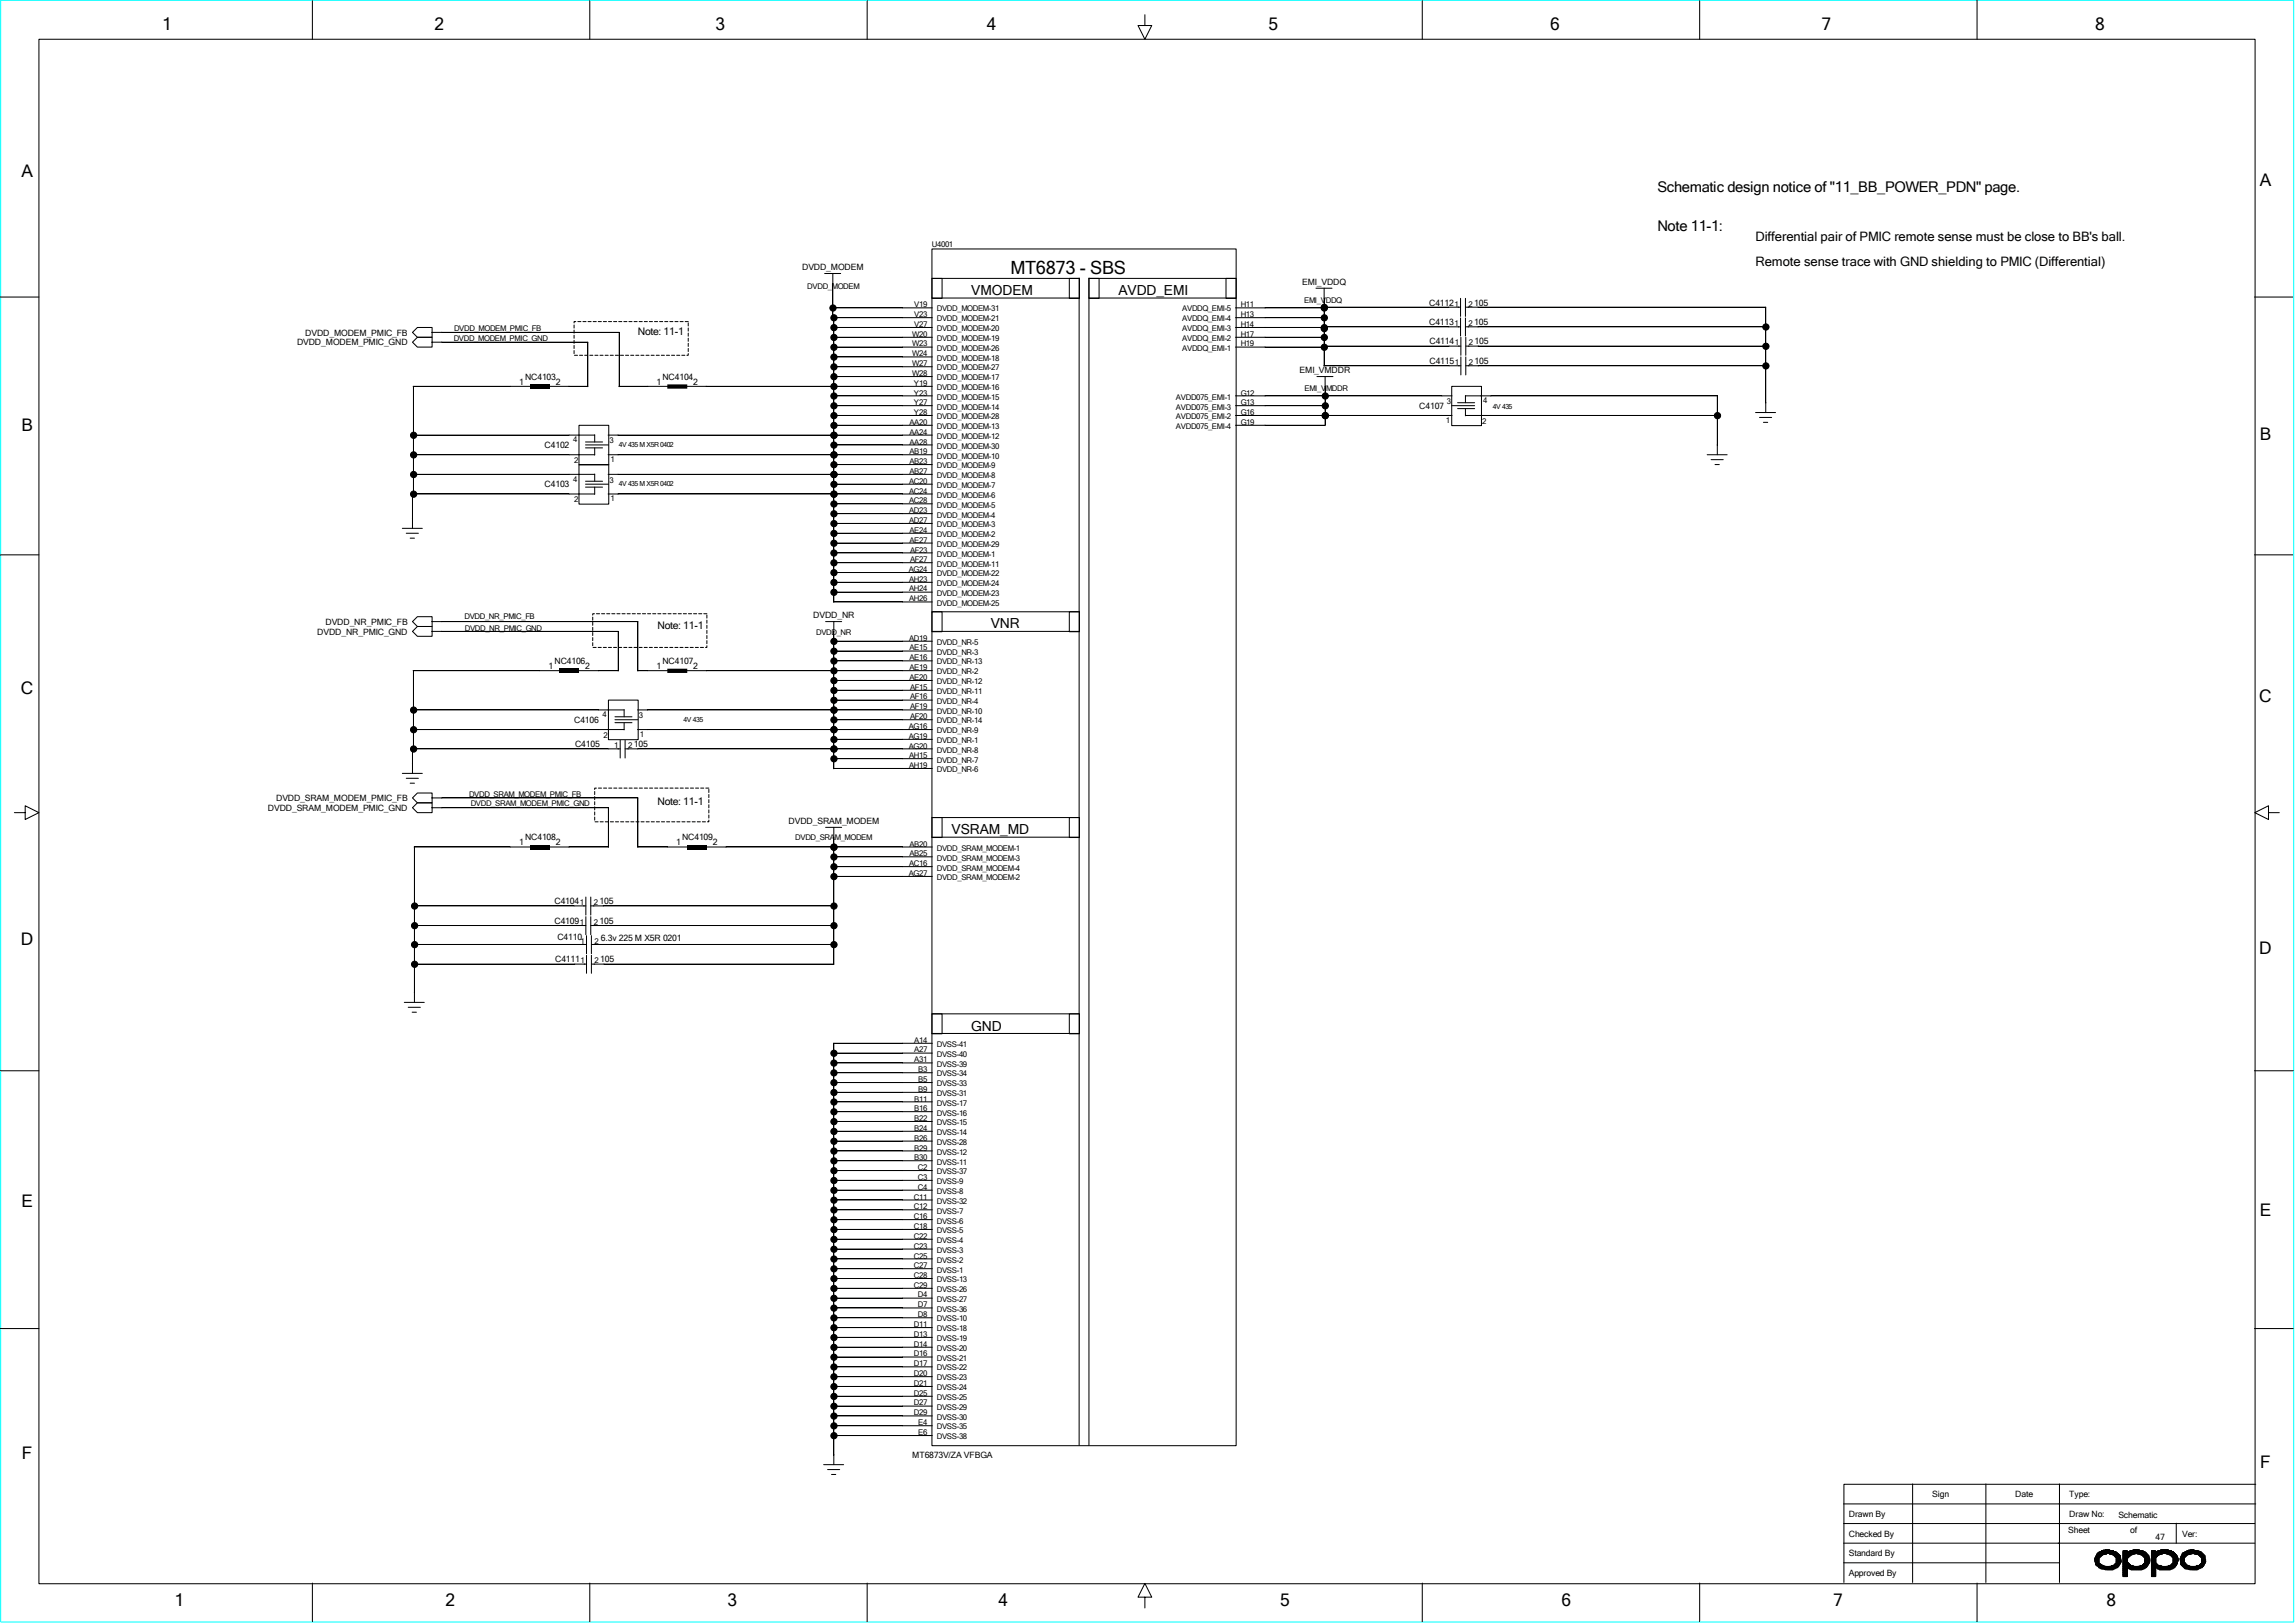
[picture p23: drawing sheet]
<svg xmlns="http://www.w3.org/2000/svg" width="297mm" height="210mm" viewBox="0 0 297 210" stroke-linecap="round" stroke-linejoin="round" font-family="sans-serif">
<defs><g id="words">
<text font-size="2.4" x="130.8" y="35.5">MT6873 - SBS</text>
<g font-size="2.2">
<text x="21" y="3.9">1</text>
<text x="56.2" y="3.9">2</text>
<text x="92.6" y="3.9">3</text>
<text x="127.7" y="3.9">4</text>
<text x="164.2" y="3.9">5</text>
<text x="200.6" y="3.9">6</text>
<text x="235.8" y="3.9">7</text>
<text x="271.1" y="3.9">8</text>
<text x="2.8" y="22.9">A</text>
<text x="292.5" y="24.1">A</text>
<text x="2.8" y="55.8">B</text>
<text x="292.5" y="57">B</text>
<text x="2.7" y="89.7">C</text>
<text x="292.4" y="90.8">C</text>
<text x="2.7" y="122.3">D</text>
<text x="292.4" y="123.5">D</text>
<text x="2.8" y="156.2">E</text>
<text x="292.5" y="157.4">E</text>
<text x="2.8" y="188.8">F</text>
<text x="292.5" y="189.9">F</text>
<text x="22.6" y="207.9">1</text>
<text x="57.7" y="207.9">2</text>
<text x="94.1" y="207.9">3</text>
<text x="129.2" y="207.9">4</text>
<text x="165.7" y="207.9">5</text>
<text x="202.1" y="207.9">6</text>
<text x="237.2" y="207.9">7</text>
<text x="272.6" y="207.9">8</text>
</g>
<g font-size="1.9">
<text x="214.5" y="29.9">Note 11-1:</text>
<text x="214.5" y="24.8">Schematic design notice of &quot;11_BB_POWER_PDN&quot; page.</text>
</g>
<g font-size="1.8">
<text x="125.7" y="38.2">VMODEM</text>
<text x="144.7" y="38.2">AVDD_EMI</text>
<text x="128.2" y="81.3">VNR</text>
<text x="123.1" y="107.9">VSRAM_MD</text>
<text x="125.7" y="133.3">GND</text>
</g>
<g font-size="1.7">
<text x="227.2" y="31.2">Differential pair of PMIC remote sense must be close to BB's ball.</text>
<text x="227.2" y="34.4">Remote sense trace with GND shielding to PMIC (Differential)</text>
</g>
<g font-size="1.3">
<text x="82.5" y="43.3">Note: 11-1</text>
<text x="85.1" y="81.4">Note: 11-1</text>
<text x="85.1" y="104.2">Note: 11-1</text>
</g>
<g font-size="1.1">
<text x="103.8" y="34.9">DVDD_MODEM</text>
<text x="168.5" y="36.8">EMI_VDDQ</text>
<text x="185" y="39.5">C41121</text>
<text x="190.8" y="39.5">105</text>
<text x="38.4" y="44.7">DVDD_MODEM_PMIC_GND</text>
<text x="39.5" y="43.4">DVDD_MODEM_PMIC_FB</text>
<text x="185" y="42.1">C41131</text>
<text x="185" y="44.6">C41141</text>
<text x="185" y="47.1">C41151</text>
<text x="190.8" y="42.1">105</text>
<text x="190.8" y="44.6">105</text>
<text x="190.8" y="47.1">105</text>
<text x="67.2" y="49.8">1</text>
<text x="67.9" y="49.1">NC4103</text>
<text x="71.9" y="49.8">2</text>
<text x="85" y="49.8">1</text>
<text x="85.7" y="49.1">NC4104</text>
<text x="89.7" y="49.8">2</text>
<text x="168.2" y="48.3">EMI_VMDDR</text>
<text x="183.7" y="52.9">C4107</text>
<text x="70.5" y="58">C4102</text>
<text x="70.5" y="63.1">C4103</text>
<text x="41.1" y="82.1">DVDD_NR_PMIC_GND</text>
<text x="42.1" y="80.9">DVDD_NR_PMIC_FB</text>
<text x="105.2" y="80">DVDD_NR</text>
<text x="71" y="86.6">1</text>
<text x="71.8" y="85.9">NC4106</text>
<text x="75.7" y="86.6">2</text>
<text x="85" y="86.6">1</text>
<text x="85.7" y="85.9">NC4107</text>
<text x="89.7" y="86.6">2</text>
<text x="74.3" y="93.6">C4106</text>
<text x="74.4" y="96.7">C4105</text>
<text x="82" y="96.7">105</text>
<text x="34.7" y="104.9">DVDD_SRAM_MODEM_PMIC_GND</text>
<text x="35.7" y="103.7">DVDD_SRAM_MODEM_PMIC_FB</text>
<text x="102.1" y="106.6">DVDD_SRAM_MODEM</text>
<text x="67.2" y="109.4">1</text>
<text x="67.9" y="108.8">NC4108</text>
<text x="71.9" y="109.4">2</text>
<text x="87.5" y="109.4">1</text>
<text x="88.3" y="108.8">NC4109</text>
<text x="92.2" y="109.4">2</text>
<text x="71.8" y="117">C41041</text>
<text x="71.8" y="119.5">C41091</text>
<text x="77.6" y="117">105</text>
<text x="77.6" y="119.5">105</text>
<text x="71.8" y="124.5">C41111</text>
<text x="72.1" y="121.6">C4110</text>
<text x="77.7" y="124.5">105</text>
<text x="77.8" y="121.8">6.3v 225 M X5R 0201</text>
<text x="118.1" y="188.7">MT6873V/ZA VFBGA</text>
<text x="239.3" y="196.3">Drawn By</text>
<text x="250.1" y="193.8">Sign</text>
<text x="260.8" y="193.8">Date</text>
<text x="267.8" y="196.3">Draw No:</text>
<text x="267.8" y="193.8">Type:</text>
<text x="274.2" y="196.4">Schematic</text>
<text x="239.3" y="198.8">Checked By</text>
<text x="239.3" y="201.4">Standard By</text>
<text x="239.3" y="203.9">Approved By</text>
<text x="267.7" y="198.3">Sheet</text>
<text x="275.7" y="198.3">of</text>
<text x="279" y="199.2">47</text>
<text x="282.4" y="198.8">Ver:</text>
</g>
<g font-size="1">
<text x="120.6" y="32">U4001</text>
<text x="104.5" y="37.3">DVDD_MODEM</text>
<text x="118.3" y="41">V23</text>
<text x="118.3" y="39.8">V19</text>
<text x="121.2" y="40.3">DVDD_MODEM-31</text>
<text x="121.2" y="41.6">DVDD_MODEM-21</text>
<text x="153" y="40.3">AVDDQ_EMI-5</text>
<text x="153" y="41.6">AVDDQ_EMI-4</text>
<text x="160.6" y="41">H13</text>
<text x="160.6" y="39.8">H11</text>
<text x="168.8" y="39.2">EMI_VDDQ</text>
<text x="190" y="39.7">2</text>
<text x="58.7" y="44.1">DVDD_MODEM_PMIC_GND</text>
<text x="58.8" y="42.8">DVDD_MODEM_PMIC_FB</text>
<text x="118.1" y="47.4">W27</text>
<text x="118.1" y="44.8">W23</text>
<text x="118.1" y="46.1">W24</text>
<text x="118.1" y="43.6">W20</text>
<text x="118.3" y="42.3">V27</text>
<text x="121.2" y="42.8">DVDD_MODEM-20</text>
<text x="121.2" y="44.1">DVDD_MODEM-19</text>
<text x="121.2" y="46.7">DVDD_MODEM-18</text>
<text x="121.2" y="45.4">DVDD_MODEM-26</text>
<text x="121.2" y="47.9">DVDD_MODEM-27</text>
<text x="153" y="42.8">AVDDQ_EMI-3</text>
<text x="153" y="44.1">AVDDQ_EMI-2</text>
<text x="153" y="45.4">AVDDQ_EMI-1</text>
<text x="160.6" y="44.8">H19</text>
<text x="160.6" y="43.6">H17</text>
<text x="160.6" y="42.3">H14</text>
<text x="190" y="42.2">2</text>
<text x="190.1" y="47.2">2</text>
<text x="190.1" y="44.7">2</text>
<text x="118.1" y="48.6">W28</text>
<text x="118.3" y="53.7">Y28</text>
<text x="118.3" y="52.5">Y27</text>
<text x="118.3" y="51.2">Y23</text>
<text x="118.3" y="49.9">Y19</text>
<text x="121.2" y="49.2">DVDD_MODEM-17</text>
<text x="121.2" y="50.5">DVDD_MODEM-16</text>
<text x="121.2" y="51.7">DVDD_MODEM-15</text>
<text x="121.2" y="53">DVDD_MODEM-14</text>
<text x="152.2" y="53">AVDD075_EMI-3</text>
<text x="152.2" y="51.7">AVDD075_EMI-1</text>
<text x="160.6" y="51.2">G12</text>
<text x="160.6" y="53.7">G16</text>
<text x="160.6" y="52.5">G13</text>
<text x="168.8" y="50.5">EMI_VMDDR</text>
<text x="187.2" y="52.3">3</text>
<text x="191.9" y="52.2">4</text>
<text x="74.2" y="57.2">4</text>
<text x="74.3" y="59.9">2</text>
<text x="78.9" y="57.4">3</text>
<text x="79" y="59.8">1</text>
<text x="117.7" y="58.8">AB19</text>
<text x="117.7" y="57.5">AA28</text>
<text x="117.7" y="56.3">AA24</text>
<text x="117.7" y="55">AA20</text>
<text x="121.2" y="55.5">DVDD_MODEM-13</text>
<text x="121.2" y="56.8">DVDD_MODEM-12</text>
<text x="121.2" y="58.1">DVDD_MODEM-30</text>
<text x="121.2" y="59.4">DVDD_MODEM-10</text>
<text x="121.2" y="54.3">DVDD_MODEM-28</text>
<text x="152.2" y="54.3">AVDD075_EMI-2</text>
<text x="152.2" y="55.5">AVDD075_EMI-4</text>
<text x="160.6" y="55">G19</text>
<text x="187.1" y="54.7">1</text>
<text x="191.8" y="54.8">2</text>
<text x="74.2" y="62.3">4</text>
<text x="74.3" y="65">2</text>
<text x="78.9" y="62.4">3</text>
<text x="79" y="64.9">1</text>
<text x="117.6" y="65.2">AC28</text>
<text x="117.6" y="63.9">AC24</text>
<text x="117.6" y="62.6">AC20</text>
<text x="117.7" y="61.3">AB27</text>
<text x="117.7" y="60.1">AB23</text>
<text x="121.2" y="60.6">DVDD_MODEM-9</text>
<text x="121.2" y="61.9">DVDD_MODEM-8</text>
<text x="121.2" y="63.2">DVDD_MODEM-7</text>
<text x="121.2" y="64.4">DVDD_MODEM-6</text>
<text x="121.2" y="65.7">DVDD_MODEM-5</text>
<text x="117.6" y="67.7">AD27</text>
<text x="117.6" y="66.4">AD23</text>
<text x="117.7" y="70.2">AE27</text>
<text x="117.7" y="69">AE24</text>
<text x="117.8" y="71.5">AF23</text>
<text x="121.2" y="67">DVDD_MODEM-4</text>
<text x="121.2" y="68.2">DVDD_MODEM-3</text>
<text x="121.2" y="69.5">DVDD_MODEM-2</text>
<text x="121.2" y="70.8">DVDD_MODEM-29</text>
<text x="117.6" y="74">AG24</text>
<text x="117.6" y="76.5">AH24</text>
<text x="117.6" y="77.8">AH26</text>
<text x="117.6" y="75.3">AH23</text>
<text x="117.8" y="72.8">AF27</text>
<text x="121.2" y="72.1">DVDD_MODEM-1</text>
<text x="121.2" y="73.3">DVDD_MODEM-11</text>
<text x="121.2" y="74.5">DVDD_MODEM-22</text>
<text x="121.2" y="75.8">DVDD_MODEM-24</text>
<text x="121.2" y="77.1">DVDD_MODEM-23</text>
<text x="60.1" y="80.1">DVDD_NR_PMIC_FB</text>
<text x="60.2" y="81.6">DVDD_NR_PMIC_GND</text>
<text x="105.6" y="82.1">DVDD_NR</text>
<text x="117.6" y="82.9">AD19</text>
<text x="121.2" y="83.4">DVDD_NR-5</text>
<text x="121.2" y="78.4">DVDD_MODEM-25</text>
<text x="117.7" y="86.7">AE19</text>
<text x="117.7" y="84.2">AE15</text>
<text x="117.7" y="88">AE20</text>
<text x="117.7" y="85.4">AE16</text>
<text x="117.8" y="89.2">AF15</text>
<text x="121.2" y="86">DVDD_NR-13</text>
<text x="121.2" y="88.5">DVDD_NR-12</text>
<text x="121.2" y="89.8">DVDD_NR-11</text>
<text x="121.2" y="84.7">DVDD_NR-3</text>
<text x="121.2" y="87.2">DVDD_NR-2</text>
<text x="78" y="92.8">4</text>
<text x="78.1" y="95.5">2</text>
<text x="82.7" y="92.9">3</text>
<text x="82.8" y="95.3">1</text>
<text x="117.6" y="95.6">AG19</text>
<text x="117.6" y="94.3">AG16</text>
<text x="117.8" y="93">AF20</text>
<text x="117.8" y="90.5">AF16</text>
<text x="117.8" y="91.8">AF19</text>
<text x="121.2" y="92.3">DVDD_NR-10</text>
<text x="121.2" y="94.9">DVDD_NR-9</text>
<text x="121.2" y="91.1">DVDD_NR-4</text>
<text x="121.2" y="93.6">DVDD_NR-14</text>
<text x="79.5" y="96.8">1</text>
<text x="81.3" y="96.8">2</text>
<text x="117.6" y="96.9">AG20</text>
<text x="117.6" y="99.4">AH19</text>
<text x="117.6" y="98.1">AH15</text>
<text x="121.2" y="97.4">DVDD_NR-8</text>
<text x="121.2" y="98.7">DVDD_NR-7</text>
<text x="121.2" y="99.9">DVDD_NR-6</text>
<text x="121.2" y="96.1">DVDD_NR-1</text>
<text x="60.7" y="103.2">DVDD_SRAM_MODEM_PMIC_FB</text>
<text x="60.9" y="104.3">DVDD_SRAM_MODEM_PMIC_GND</text>
<text x="102.9" y="108.8">DVDD_SRAM_MODEM</text>
<text x="117.6" y="113.4">AG27</text>
<text x="117.6" y="112.1">AC16</text>
<text x="117.7" y="110.8">AB25</text>
<text x="117.7" y="109.6">AB20</text>
<text x="121.2" y="110.1">DVDD_SRAM_MODEM-1</text>
<text x="121.2" y="111.4">DVDD_SRAM_MODEM-3</text>
<text x="121.2" y="113.9">DVDD_SRAM_MODEM-2</text>
<text x="121.2" y="112.6">DVDD_SRAM_MODEM-4</text>
<text x="76.8" y="117.1">2</text>
<text x="76.8" y="119.7">2</text>
<text x="75.1" y="122.1">1</text>
<text x="76.9" y="124.7">2</text>
<text x="76.9" y="122.1">2</text>
<text x="118.3" y="137.5">A31</text>
<text x="118.3" y="136.2">A27</text>
<text x="118.3" y="134.9">A14</text>
<text x="121.2" y="135.5">DVSS-41</text>
<text x="121.2" y="136.7">DVSS-40</text>
<text x="118.3" y="143.8">B16</text>
<text x="118.3" y="142.5">B11</text>
<text x="118.8" y="141.3">B9</text>
<text x="118.8" y="140">B5</text>
<text x="118.8" y="138.7">B3</text>
<text x="121.2" y="138">DVSS-39</text>
<text x="121.2" y="139.3">DVSS-34</text>
<text x="121.2" y="140.5">DVSS-33</text>
<text x="121.2" y="141.8">DVSS-31</text>
<text x="121.2" y="143.1">DVSS-17</text>
<text x="118.3" y="148.9">B29</text>
<text x="118.3" y="147.6">B26</text>
<text x="118.3" y="146.3">B24</text>
<text x="118.3" y="145.1">B22</text>
<text x="121.2" y="144.4">DVSS-16</text>
<text x="121.2" y="145.6">DVSS-15</text>
<text x="121.2" y="146.9">DVSS-14</text>
<text x="121.2" y="148.2">DVSS-28</text>
<text x="121.2" y="149.4">DVSS-12</text>
<text x="118.3" y="155.2">C11</text>
<text x="118.3" y="150.2">B30</text>
<text x="118.8" y="154">C4</text>
<text x="118.8" y="152.7">C3</text>
<text x="118.8" y="151.4">C2</text>
<text x="121.2" y="150.7">DVSS-11</text>
<text x="121.2" y="152">DVSS-37</text>
<text x="121.2" y="153.2">DVSS-9</text>
<text x="121.2" y="154.5">DVSS-8</text>
<text x="121.2" y="155.8">DVSS-32</text>
<text x="118.3" y="161.6">C23</text>
<text x="118.3" y="160.3">C22</text>
<text x="118.3" y="159">C18</text>
<text x="118.3" y="157.8">C16</text>
<text x="118.3" y="156.5">C12</text>
<text x="121.2" y="157.1">DVSS-7</text>
<text x="121.2" y="158.3">DVSS-6</text>
<text x="121.2" y="159.6">DVSS-5</text>
<text x="121.2" y="160.9">DVSS-4</text>
<text x="118.3" y="166.6">C29</text>
<text x="118.3" y="165.4">C28</text>
<text x="118.3" y="164.1">C27</text>
<text x="118.3" y="162.9">C25</text>
<text x="118.8" y="167.9">D4</text>
<text x="121.2" y="162.1">DVSS-3</text>
<text x="121.2" y="163.4">DVSS-2</text>
<text x="121.2" y="164.7">DVSS-1</text>
<text x="121.2" y="165.9">DVSS-13</text>
<text x="121.2" y="167.2">DVSS-26</text>
<text x="118.3" y="173">D13</text>
<text x="118.3" y="171.7">D11</text>
<text x="118.8" y="170.4">D8</text>
<text x="118.8" y="169.2">D7</text>
<text x="121.2" y="168.4">DVSS-27</text>
<text x="121.2" y="169.7">DVSS-36</text>
<text x="121.2" y="171">DVSS-10</text>
<text x="121.2" y="172.3">DVSS-18</text>
<text x="121.2" y="173.5">DVSS-19</text>
<text x="118.3" y="179.3">D21</text>
<text x="118.3" y="178.1">D20</text>
<text x="118.3" y="176.8">D17</text>
<text x="118.3" y="175.5">D16</text>
<text x="118.3" y="174.2">D14</text>
<text x="121.2" y="174.8">DVSS-20</text>
<text x="121.2" y="176.1">DVSS-21</text>
<text x="121.2" y="177.3">DVSS-22</text>
<text x="121.2" y="178.6">DVSS-23</text>
<text x="121.2" y="179.9">DVSS-24</text>
<text x="118.3" y="183.1">D29</text>
<text x="118.3" y="181.9">D27</text>
<text x="118.3" y="180.6">D25</text>
<text x="118.8" y="185.7">E6</text>
<text x="118.8" y="184.4">E4</text>
<text x="121.2" y="181.1">DVSS-25</text>
<text x="121.2" y="182.4">DVSS-29</text>
<text x="121.2" y="183.7">DVSS-30</text>
<text x="121.2" y="185">DVSS-35</text>
<text x="121.2" y="186.2">DVSS-38</text>
</g>
<g font-size=".9">
<text x="193.2" y="52.9">4V 435</text>
<text x="80.1" y="57.9">4V 435 M X5R 0402</text>
<text x="80.1" y="62.9">4V 435 M X5R 0402</text>
<text x="88.5" y="93.4">4V 435</text>
</g>
</g></defs>
<path d="M.1 0h296.7v209.9h-296.7z" fill="none" stroke="#0ff" stroke-width=".13"/>
<g fill="none" stroke="#000" stroke-width=".13">
<path d="M5 5.1h286.8v199.8h-286.8zM40.4 .1v5M76.3 .1v5M112.2 .1v5M148.2 1.9v1.4h.9l-.9 1.8-.9-1.8h.9M184.1 .1v5M220 .1v5M255.9 .1v5M0 38.4h5M106.7 35.4h2.1M107.7 39.8h12.9M107.8 35.4v5.7"/>
<path d="M120.6 32.2h39.4v154.9h-39.4zM120.6 36h1.3v2.6h-1.3zM120.6 36h19.1M120.6 38.6h19.1M138.4 36h1.3v2.6h-1.3zM139.7 36v151M140.9 36h1.3v2.6h-1.3zM140.9 36h19.1M140.9 38.6h19.1M140.9 36v151M158.7 36h1.3v2.6h-1.3zM159.9 39.8h11.5"/>
<path d="M170.3 37.3h2.1M171.3 39.8h17.7M171.4 37.3v10.1M189 38.6v2.3M189.7 39.8h38.8v13.6M189.7 38.6v2.3M291.8 38.4h5M53.4 44.3l.6-.7h1.9v1.3h-1.9zM53.4 43l.6-.6h1.9v1.2h-1.9zM53.5 58.8h23.5M53.5 56.3h23.5M53.5 50h15.1"/>
<path d="M53.5 50v14M55.9 44.3h20.2v5.7M55.9 43h24.2v7M71.1 50h5M74.9 55h3.9v5.2h-3.9zM75.8 58h2.2M75.8 57.2h2.2M75.8 57.6h2.9M77 56.3v.9M77 58v.9M78.7 58.8h41.9M78.7 56.3h41.9"/>
<path d="M80.1 50h6.3M88.9 50h31.7M107.7 41.1h12.9M107.9 57.6h12.7M107.9 53.8h12.7M107.9 51.2h12.7M107.9 52.5h12.7M107.9 48.7h12.7M107.9 55h12.7M107.9 42.4h12.7M107.9 43.6h12.7M107.9 44.9h12.7"/>
<path d="M107.9 46.2h12.7M107.9 47.5h12.7M107.9 41.1v36.8M159.9 53.8h28M159.9 51.2h28M159.9 52.5h11.6M159.9 55h11.6M159.9 41.1h11.5M159.9 42.4h11.5M159.9 43.6h11.5M159.9 44.9h11.5M170.4 48.7h2.1"/>
<path d="M171.3 47.3h17.8M171.3 44.8h17.8M171.3 42.3h17.7M171.5 48.7v6.4M187.9 50h3.8v5.1h-3.8zM187.9 52.5h2.9M188.6 52.9h2.2M188.6 52.1h2.2M189 41.1v2.4M189.1 43.6v2.4M189.1 46.2v2.3M189.7 53.8h32.5"/>
<path d="M189.7 51.2h32.5v7.6M189.7 41.1v2.4M189.7 51.2v.9M189.7 52.9v.9M189.7 42.3h38.8M189.7 47.3h38.8M189.7 44.8h38.8M189.7 43.6v2.4M189.7 46.2v2.3M220.9 58.8h2.6M221.4 59.5h1.6M227.2 53.4h2.6"/>
<path d="M227.7 54h1.6M228.2 54.7h.6M0 71.8h5M52.1 68.4h2.6M52.6 69h1.5M53.1 69.6h.5M53.3 63.9h23.7M53.4 63.9v4.5M53.5 61.4h23.5M74.9 60.1h3.9v5.1h-3.9zM75.8 63h2.2M75.8 62.3h2.2"/>
<path d="M75.8 62.7h2.9M77 61.3v1M77 63v1M78.7 63.9h41.9M78.7 61.4h41.9M107.9 69h12.7M107.9 62.7h12.7M107.9 60.1h12.7M107.9 77.9h12.7M107.9 76.6h12.7M107.9 75.4h12.7M107.9 74.1h12.7"/>
<path d="M107.9 72.8h12.7M107.9 71.5h12.7M107.9 70.3h12.7M107.9 67.7h12.7M107.9 66.5h12.7M107.9 65.2h12.7M120.6 79.2h1.3v2.5h-1.3zM120.6 79.2h19.1M138.4 79.2h1.3v2.5h-1.3zM222 60.1h.5M291.8 71.8h5M53.3 96.9h27"/>
<path d="M53.4 81.7l.6-.6h1.9v1.2h-1.9zM53.4 80.4l.6-.6h1.9v1.3h-1.9zM53.4 96.9v3.2M53.5 94.4h27.3M53.5 91.9h27.3M53.5 86.8h18.9M53.5 86.8v10.1M55.9 81.7h24.1v5.1M55.9 80.4h26.6v6.4M74.9 86.8h5.1M78.7 90.6h3.9v5.1h-3.9zM79.6 93.5h2.2"/>
<path d="M79.6 92.8h2.2M79.6 93.1h2.9M80.3 95.8v2.3M80.8 91.8v1M80.8 93.5v.9M80.9 96.9h39.7M80.9 95.8v2.3M82.5 94.4h38.1M82.5 91.9h38.1M82.5 86.8h3.9M88.9 86.8h31.7M106.8 80.4h2.1"/>
<path d="M107.9 93.1h12.7M107.9 99.4h12.7M107.9 98.2h12.7M107.9 95.7h12.7M107.9 83h12.7M107.9 84.2h12.7M107.9 85.5h12.7M107.9 88.1h12.7M107.9 89.3h12.7M107.9 90.6h12.7M107.9 80.4v19.1M120.6 81.7h19.1"/>
<path d="M1.9 105.2h1.4v-.9l1.7 .9-1.7 .8v-.8M52.1 100.1h2.6M52.6 100.7h1.5M53.1 101.3h.5M53.4 104.5l.6-.6h1.9v1.3h-1.9zM53.4 103.3l.6-.7h1.9v1.3h-1.9zM53.6 109.6h15M53.6 117.2h22.2M53.6 119.8h22.2M53.6 109.6v20.1M55.9 104.5h22.8v5.1M55.9 103.3h26.6v6.3"/>
<path d="M71.1 109.6h7.6M75.8 116.1v2.3M75.8 118.6v2.3M76.5 117.2h31.4M76.5 119.8h31.4M76.5 116.1v2.3M76.5 118.6v2.3M82.5 109.6h6.4M91.4 109.6h29.2M106.8 107.1h2.1M107.9 110.9h12.7M107.9 112.1h12.7"/>
<path d="M107.9 113.4h12.7M107.9 107.1v17.7M120.6 105.8h1.3v2.6h-1.3zM120.6 105.8h19.1M120.6 108.3h19.1M138.4 105.8h1.3v2.6h-1.3zM293.6 105.2v-.9l-1.8 .9 1.8 .8v-.8h1.4M0 138.6h5M52.3 129.7h2.6M52.8 130.3h1.6M53.3 131h.6M53.6 124.8h22.3"/>
<path d="M53.6 122.2h22.3M75.9 121.1v2.3M75.9 123.6v2.3M76.5 124.8h31.4M76.5 122.2h31.4M76.5 121.1v2.3M76.5 123.6v2.3M107.9 138.8h12.7M107.9 137.5h12.7M107.9 136.3h12.7M107.9 135h12.7M107.9 135v54.5"/>
<path d="M120.6 131.2h1.3v2.6h-1.3zM120.6 133.7h19.1M120.6 131.2h19.1M138.4 131.2h1.3v2.6h-1.3zM291.8 138.6h5M107.9 159.1h12.7M107.9 157.8h12.7M107.9 156.5h12.7M107.9 155.3h12.7M107.9 154h12.7M107.9 152.7h12.7M107.9 151.5h12.7"/>
<path d="M107.9 150.2h12.7M107.9 148.9h12.7M107.9 147.7h12.7M107.9 146.4h12.7M107.9 145.1h12.7M107.9 143.8h12.7M107.9 142.6h12.7M107.9 141.4h12.7M107.9 140.1h12.7M0 171.9h5M107.9 179.4h12.7M107.9 178.1h12.7"/>
<path d="M107.9 176.9h12.7M107.9 175.6h12.7M107.9 174.3h12.7M107.9 173.1h12.7M107.9 171.8h12.7M107.9 170.5h12.7M107.9 169.2h12.7M107.9 168h12.7M107.9 166.7h12.7M107.9 165.4h12.7M107.9 164.2h12.7M107.9 162.9h12.7"/>
<path d="M107.9 161.6h12.7M107.9 160.4h12.7M291.8 171.9h5M106.6 189.5h2.6M107.1 190.2h1.6M107.6 190.8h.6M107.9 184.5h12.7M107.9 183.2h12.7M107.9 181.9h12.7M107.9 180.7h12.7M107.9 185.8h12.7M238.6 194.6h53.3"/>
<path d="M238.6 199.7h53.2M238.6 197.1h53.2M247.5 192v12.8M257 192v12.8M266.5 192v12.8M281.6 197.1v2.6M291.9 192.1h-53.3v12.7M40.4 204.9v4.9M76.3 204.9v4.9M112.2 204.9v4.9M148.2 206.7h.9l-.9-1.8-.9 1.8h.9v1.4M184.1 204.9v4.9"/>
<path d="M220 204.9v4.9M238.6 202.2h27.9M255.9 204.9v4.9M271.1 201.6h.6M271.1 201.7h.5M271.1 201.8h.5M271.1 202h.5M271.1 202.1h.5M271.2 202.2h.4M271.2 201.3h.8M271.2 202.4h.7M271.2 202.5h.8"/>
<path d="M271.2 201.5v1M271.2 201.4v.8M271.3 202.6h.8M271.4 201.2v1.4h.6v.4v-.6M271.4 201.2v1.3M271.4 201h2.5M271.5 201v1.6v-1.5v.1M271.5 202.2v.4h.7M271.5 201a2.22 2.22 0 0 1 2.9 .3l.1 .8a1.54 1.54 0 0 1-1.7 1l-.9-.1-.7-.5-.1-.8zM271.6 201.6l.5-.4 .7-.2 .7 .2 .4 .4v.6l-.4 .4-.7 .1-.7-.1-.5-.4zM271.6 200.9v1.8M271.6 200.8h2.2"/>
<path d="M271.7 200.8v.7M271.7 202.3v.6M271.9 202.5v.5h1.9M271.9 200.8v.7h-.7M272 200.7v.5M272 200.7h1.4M272.1 200.7v.5h-.8M272.1 202.6v.4M272.2 200.7v.4M272.2 202.6v.4M272.2 200.6h.8M272.4 200.7v.4"/>
<path d="M272.4 202.7v.4M272.5 203.1h1M272.5 200.5v.6M272.5 202.7v.4M272.6 200.5v.6h-1.3M272.6 202.7v.4M272.8 200.5v.5M272.8 202.7v.4M272.9 200.5v.5M272.9 202.7v.4M273 200.5v.6h1.2M273 202.7v.4"/>
<path d="M273.1 200.7v.4M273.1 202.7v.4M273.3 200.7v.4M273.3 202.6v.5M273.3 202.6h1M273.4 200.7v.4M273.4 202.6v.5M273.4 201.2h.9M273.5 202.6v.4v-.4M273.5 200.7v.5M273.6 201.3h.8M273.6 200.8v.5"/>
<path d="M273.6 202.4v.6h-1.5M273.7 201.5h.7M273.8 200.8v.7M273.8 202.3v.6M273.9 202.2h.5M273.9 201.6h.5M273.9 201.7h.5M273.9 201.8h.6M273.9 202h.6M273.9 202.1h.6M273.9 200.8v.8M273.9 202.2v.7"/>
<path d="M274 200.9v2h-2.4M274.2 201v1.7h-2.6M274.3 201.2v1.3h-.7M274.4 201.3v1.1h-.7M274.7 202.2h.7M274.7 201h3M274.7 201.2h1.2M274.7 201.6h.6M274.7 201.7h.6M274.7 201.8h.6M274.7 202h.6M274.7 202.1h.6"/>
<path d="M274.7 202.4h.8M274.7 202.5h1M274.7 202.6h1.1M274.7 203h.6M274.7 203.1h.6M274.7 200.8h2.9M274.7 200.7h.6M274.7 203.2h.6M274.7 203.4h.6M274.7 203.5h.6M274.7 203.6h.6M274.7 203.8h.6"/>
<path d="M274.7 203.9h.6M274.8 200.7h.5v.3v-.2l.9-.2h.6l.3 .1a1.21 1.21 0 0 1 1 .9 1.21 1.21 0 0 1-.4 1.3 2.25 2.25 0 0 1-1.4 .2 .83 .83 0 0 1-.9-.2h-.1v1.1h-.5zM274.8 200.7v3.3M274.9 200.7v3.3M275 200.7v3.3M275.2 200.7v3.3M275.3 200.7v3.3h-.6M275.3 201.6l.5-.4 .6-.2 .8 .2 .4 .4v.6l-.4 .4-.8 .1-.6-.1-.5-.4zM275.4 200.8v.8M275.4 202.2v.7M275.5 203h2.1M275.5 200.8v.7h-.8"/>
<path d="M275.5 202.3v.7M275.6 200.7h1.7M275.7 200.7v.6h-1M275.7 202.4v.6M275.8 200.7v.5M275.8 202.6v.5M275.9 200.7v.4M275.9 202.6v.5M276.1 200.5v.6M276.1 202.6v.5M276.1 200.6h.7M276.2 200.5v.6h-1.5"/>
<path d="M276.2 202.7v.4M276.3 200.5v.6M276.3 202.7v.4M276.4 200.5v.5M276.4 202.7v.4M276.6 200.5v.6M276.6 202.7v.4M276.6 201.1h1.2M276.7 200.5v.6M276.7 202.7v.4M276.8 200.5v.6M276.8 202.7v.4"/>
<path d="M276.9 200.7v.4M276.9 202.6v.5M277 201.2h1M277 202.6h.8M277.1 200.7v.4M277.1 202.6v.5M277.2 200.7v.5M277.2 202.6v.5h-1.4M277.3 201.3h.8M277.3 202.5h.7M277.3 200.7v.6M277.3 202.4v.6"/>
<path d="M277.4 201.5h.7M277.5 200.8v.7M277.5 202.3v.7M277.5 202.2h.7M277.5 201.6h.6M277.5 201.7h.7M277.5 201.8h.7M277.5 202.1h.7M277.6 200.8v.8M277.6 202.2v.7M277.7 200.9v2h-3M277.8 201v1.7h-3.1"/>
<path d="M278 201.2v1.4M278.1 201.3v1.1h-.7M278.2 201.8v.2h-.7M278.4 202.2h.6M278.4 201h3M278.4 201.2h1.1M278.4 201.6h.6M278.4 201.7h.6M278.4 201.8h.6M278.4 202h.6M278.4 202.1h.6M278.4 202.4h.7"/>
<path d="M278.4 202.5h.8M278.4 202.6h1.1M278.4 203h.6M278.4 203.1h.6M278.4 200.8h2.9M278.4 200.7h.6M278.4 203.2h.6M278.4 203.4h.6M278.4 203.5h.6M278.4 203.6h.6M278.4 203.8h.6M278.4 203.9h.6"/>
<path d="M278.5 200.7h.5v.3v-.2h.1a2.02 2.02 0 0 1 2.4 .3l.1 .2a.49 .49 0 0 1 .2 .8 1.18 1.18 0 0 1-1.6 1h-.2a.83 .83 0 0 1-.9-.2h-.1v1.1h-.5zM278.5 200.7v3.3M278.6 200.7v3.3M278.7 200.7v3.3M278.8 200.7v3.3M279 200.7v3.3h-.6M279.1 200.8v.7h-.7M279.1 202.3v.6M279.2 203h2.1M279.2 200.7v.6h-.8M279.2 202.4v.6M279.3 200.7h1.7"/>
<path d="M279.4 200.7v.5M279.4 202.6v.4M279.4 201.2l.7-.2 .8 .2 .4 .4v.6l-.4 .4-.8 .1-.7-.1-.4-.4v-.6zM279.5 200.7v.4M279.5 202.6v.5M279.6 200.5v.6M279.6 202.6v.5M279.7 200.5v.6h-1.3M279.7 202.6v.5M279.9 200.5v.6M279.9 202.7v.4M280 200.5v.5"/>
<path d="M280 202.7v.4M280.1 200.5v.5M280.1 202.7v.4M280.2 200.5v.5M280.2 202.7v.4M280.3 201.1h1.2M280.4 200.5v.6M280.4 202.7v.4M280.5 200.5v.6M280.5 202.7v.4M280.6 200.5v.6M280.6 202.6v.5"/>
<path d="M280.7 201.2h.9M280.8 200.7v.4M280.8 202.6v.5M280.8 202.6h.7M280.9 200.7v.5M280.9 202.6v.5h-1.5M281 201.3h.8M281 202.5h.6M281 200.7v.6M281 202.4v.6M281.1 201.5h.7M281.1 200.8v.7"/>
<path d="M281.1 202.3v.7M281.2 202.2h.6M281.2 201.6h.7M281.2 201.7h.7M281.2 201.8h.7M281.2 202h.7M281.2 202.1h.6M281.3 200.8v2.1M281.4 200.9v2h-3M281.5 201v1.7h-3.1M281.6 201.2v1.4M281.8 201.3v1.1h-.7"/>
<path d="M282.1 201.7h.6M282.2 201.8h.5M282.2 202h.5M282.2 202.2h.5M282.2 201.6h.5M282.2 202.4h.6M282.3 201.3v1.2h.7M282.3 202.1h.4M282.4 201.2h.8M282.4 202.6h.8M282.4 201v1.6M282.5 201h2.4"/>
<path d="M282.5 200.9v1.8M282.5 201a2.06 2.06 0 0 1 2.8 .3l.2 .8-.4 .6-.8 .4-1.5-.1-.5-.5-.1-.8zM282.6 202.9h2.4M282.7 200.9v2M282.7 200.8h2.1M282.8 200.8v.7h-.6M282.8 202.2v.8M282.9 200.8v.5h-.5M282.9 202.3v.7M283 200.7h1.3M283 201.2l.8-.2 .8 .2 .3 .4v.6l-.3 .4-.8 .1-.8-.1-.3-.4v-.6zM283 200.7v.5"/>
<path d="M283 202.4v.6M283.2 200.7v.4M283.2 202.6v.4M283.3 200.6h.6M283.3 200.7v.4M283.3 202.6v.5M283.4 200.7v.4M283.4 202.7v.4M283.5 200.5v.6h-1M283.5 202.7v.4M283.7 200.5v.6M283.7 202.7v.4"/>
<path d="M283.8 200.5v.5M283.8 202.7v.4M283.9 200.5v.6M283.9 202.7v.4M284 201.1h1.1M284.1 200.7v.4M284.1 202.7v.4M284.2 200.7v.4M284.2 202.7v.4M284.3 200.7v.4M284.3 202.6v.5M284.4 200.7v.4"/>
<path d="M284.4 202.6v.5h-1M284.5 201.2h.7M284.6 200.7v.5M284.6 202.6v.4h-1.9M284.6 201.3h.7M284.6 202.5h.6M284.7 200.8v.5M284.7 202.4v.6M284.8 201.5h.5M284.8 200.8v.7M284.8 202.3v.6M284.9 202.2h.4"/>
<path d="M284.9 201.6h.4M284.9 201.7h.4M284.9 201.8h.6M284.9 202h.6M284.9 202.1h.6M284.9 200.9v2M285.1 201v1.7h-2.6M285.2 201.2v1.4h-.9M285.3 201.3v1.1h-.5"/>
<circle cx="107.8" cy="39.9" r=".4"/>
<circle cx="171.4" cy="39.8" r=".4"/>
<circle cx="171.4" cy="39.9" r=".4"/>
<circle cx="53.5" cy="58.9" r=".4"/>
<circle cx="53.5" cy="56.3" r=".4"/>
<circle cx="107.9" cy="47.5" r=".4"/>
<circle cx="107.9" cy="48.7" r=".4"/>
<circle cx="107.9" cy="50" r=".4"/>
<circle cx="107.9" cy="53.8" r=".4"/>
<circle cx="107.9" cy="57.6" r=".4"/>
<circle cx="107.9" cy="56.3" r=".4"/>
<circle cx="107.9" cy="51.2" r=".4"/>
<circle cx="107.9" cy="41.1" r=".4"/>
<circle cx="107.9" cy="46.2" r=".4"/>
<circle cx="107.9" cy="55.1" r=".4"/>
<circle cx="107.9" cy="42.4" r=".4"/>
<circle cx="107.9" cy="43.7" r=".4"/>
<circle cx="107.9" cy="58.9" r=".4"/>
<circle cx="107.9" cy="52.5" r=".4"/>
<circle cx="107.9" cy="44.9" r=".4"/>
<circle cx="171.4" cy="42.4" r=".4"/>
<circle cx="171.4" cy="43.7" r=".4"/>
<circle cx="171.4" cy="41.1" r=".4"/>
<circle cx="171.4" cy="42.5" r=".4"/>
<circle cx="171.4" cy="44.9" r=".4"/>
<circle cx="171.5" cy="53.8" r=".4"/>
<circle cx="171.5" cy="52.5" r=".4"/>
<circle cx="171.5" cy="51.2" r=".4"/>
<circle cx="222.3" cy="53.8" r=".4"/>
<circle cx="228.5" cy="44.8" r=".4"/>
<circle cx="228.5" cy="42.3" r=".4"/>
<circle cx="228.5" cy="47.3" r=".4"/>
<circle cx="53.5" cy="61.4" r=".4"/>
<circle cx="53.5" cy="63.9" r=".4"/>
<circle cx="107.9" cy="72.8" r=".4"/>
<circle cx="107.9" cy="67.8" r=".4"/>
<circle cx="107.9" cy="71.6" r=".4"/>
<circle cx="107.9" cy="65.2" r=".4"/>
<circle cx="107.9" cy="69" r=".4"/>
<circle cx="107.9" cy="62.7" r=".4"/>
<circle cx="107.9" cy="76.6" r=".4"/>
<circle cx="107.9" cy="63.9" r=".4"/>
<circle cx="107.9" cy="70.3" r=".4"/>
<circle cx="107.9" cy="66.5" r=".4"/>
<circle cx="107.9" cy="61.4" r=".4"/>
<circle cx="107.9" cy="75.4" r=".4"/>
<circle cx="107.9" cy="74.1" r=".4"/>
<circle cx="107.9" cy="60.1" r=".4"/>
<circle cx="53.5" cy="94.4" r=".4"/>
<circle cx="53.5" cy="96.9" r=".4"/>
<circle cx="53.5" cy="91.9" r=".4"/>
<circle cx="107.9" cy="98.2" r=".4"/>
<circle cx="107.9" cy="95.7" r=".4"/>
<circle cx="107.9" cy="83" r=".4"/>
<circle cx="107.9" cy="94.4" r=".4"/>
<circle cx="107.9" cy="89.3" r=".4"/>
<circle cx="107.9" cy="90.6" r=".4"/>
<circle cx="107.9" cy="86.8" r=".4"/>
<circle cx="107.9" cy="88.1" r=".4"/>
<circle cx="107.9" cy="96.9" r=".4"/>
<circle cx="107.9" cy="93.2" r=".4"/>
<circle cx="107.9" cy="84.3" r=".4"/>
<circle cx="107.9" cy="85.5" r=".4"/>
<circle cx="107.9" cy="91.9" r=".4"/>
<circle cx="53.7" cy="117.2" r=".4"/>
<circle cx="53.7" cy="119.8" r=".4"/>
<circle cx="107.9" cy="109.6" r=".4"/>
<circle cx="107.9" cy="113.4" r=".4"/>
<circle cx="107.9" cy="117.2" r=".4"/>
<circle cx="107.9" cy="119.8" r=".4"/>
<circle cx="107.9" cy="110.9" r=".4"/>
<circle cx="107.9" cy="112.2" r=".4"/>
<circle cx="53.7" cy="122.2" r=".4"/>
<circle cx="53.7" cy="124.8" r=".4"/>
<circle cx="107.9" cy="136.3" r=".4"/>
<circle cx="107.9" cy="137.6" r=".4"/>
<circle cx="107.9" cy="122.2" r=".4"/>
<circle cx="107.9" cy="138.8" r=".4"/>
<circle cx="107.9" cy="157.8" r=".4"/>
<circle cx="107.9" cy="146.4" r=".4"/>
<circle cx="107.9" cy="155.3" r=".4"/>
<circle cx="107.9" cy="145.1" r=".4"/>
<circle cx="107.9" cy="151.5" r=".4"/>
<circle cx="107.9" cy="142.6" r=".4"/>
<circle cx="107.9" cy="150.2" r=".4"/>
<circle cx="107.9" cy="159.1" r=".4"/>
<circle cx="107.9" cy="140.1" r=".4"/>
<circle cx="107.9" cy="141.4" r=".4"/>
<circle cx="107.9" cy="143.9" r=".4"/>
<circle cx="107.9" cy="148.9" r=".4"/>
<circle cx="107.9" cy="147.7" r=".4"/>
<circle cx="107.9" cy="154" r=".4"/>
<circle cx="107.9" cy="156.6" r=".4"/>
<circle cx="107.9" cy="152.8" r=".4"/>
<circle cx="107.9" cy="160.4" r=".4"/>
<circle cx="107.9" cy="162.9" r=".4"/>
<circle cx="107.9" cy="168" r=".4"/>
<circle cx="107.9" cy="176.9" r=".4"/>
<circle cx="107.9" cy="164.2" r=".4"/>
<circle cx="107.9" cy="165.5" r=".4"/>
<circle cx="107.9" cy="170.5" r=".4"/>
<circle cx="107.9" cy="171.8" r=".4"/>
<circle cx="107.9" cy="174.3" r=".4"/>
<circle cx="107.9" cy="178.2" r=".4"/>
<circle cx="107.9" cy="161.6" r=".4"/>
<circle cx="107.9" cy="173.1" r=".4"/>
<circle cx="107.9" cy="175.6" r=".4"/>
<circle cx="107.9" cy="179.4" r=".4"/>
<circle cx="107.9" cy="169.3" r=".4"/>
<circle cx="107.9" cy="166.7" r=".4"/>
<circle cx="107.9" cy="184.5" r=".4"/>
<circle cx="107.9" cy="183.2" r=".4"/>
<circle cx="107.9" cy="182" r=".4"/>
<circle cx="107.9" cy="185.8" r=".4"/>
<circle cx="107.9" cy="180.7" r=".4"/>
</g>
<path d="M68.6 49.7h2.6v.6h-2.6zM72.4 86.5h2.6v.6h-2.6zM68.6 109.3h2.6v.6h-2.6zM88.9 109.3h2.6v.6h-2.6z" fill="#000"/>
<g fill="#000">
<path d="M107.8 39.8v1.3z" fill-rule="evenodd"/>
<path d="M171.4 38.6v1.2z" fill-rule="evenodd"/>
<path d="M171.4 39.8v1.3z" fill-rule="evenodd"/>
<path d="M86.4 49.7h2.5v.6h-2.5z" fill-rule="evenodd"/>
<path d="M107.9 58.8v1.3z" fill-rule="evenodd"/>
<path d="M107.9 57.6v1.2z" fill-rule="evenodd"/>
<path d="M107.9 56.3v1.3z" fill-rule="evenodd"/>
<path d="M107.9 55v1.3z" fill-rule="evenodd"/>
<path d="M107.9 53.8v1.2z" fill-rule="evenodd"/>
<path d="M107.9 52.5v1.3z" fill-rule="evenodd"/>
<path d="M107.9 51.2v1.3z" fill-rule="evenodd"/>
<path d="M107.9 50v1.2z" fill-rule="evenodd"/>
<path d="M107.8 41.1h.1z" fill-rule="evenodd"/>
<path d="M107.9 41.1v1.3z" fill-rule="evenodd"/>
<path d="M107.9 42.4v1.2z" fill-rule="evenodd"/>
<path d="M107.9 43.6v1.3z" fill-rule="evenodd"/>
<path d="M107.9 44.9v1.3z" fill-rule="evenodd"/>
<path d="M107.9 46.2v1.3z" fill-rule="evenodd"/>
<path d="M107.9 47.5v1.2z" fill-rule="evenodd"/>
<path d="M107.9 48.7v1.3z" fill-rule="evenodd"/>
<path d="M171.4 44.8v.1z" fill-rule="evenodd"/>
<path d="M171.4 42.3v.2z" fill-rule="evenodd"/>
<path d="M171.4 42.5v1.1z" fill-rule="evenodd"/>
<path d="M171.4 42.4v.1z" fill-rule="evenodd"/>
<path d="M171.4 43.6v1.3z" fill-rule="evenodd"/>
<path d="M171.4 41.1v1.3z" fill-rule="evenodd"/>
<path d="M171.5 50v1.2z" fill-rule="evenodd"/>
<path d="M171.5 53.8v1.2z" fill-rule="evenodd"/>
<path d="M171.5 51.2v1.3z" fill-rule="evenodd"/>
<path d="M171.5 52.5v1.3z" fill-rule="evenodd"/>
<path d="M53.4 63.9h.1z" fill-rule="evenodd"/>
<path d="M107.9 76.6v1.3z" fill-rule="evenodd"/>
<path d="M107.9 75.4v1.2z" fill-rule="evenodd"/>
<path d="M107.9 74.1v1.3z" fill-rule="evenodd"/>
<path d="M107.9 72.8v1.3z" fill-rule="evenodd"/>
<path d="M107.9 71.5v1.3z" fill-rule="evenodd"/>
<path d="M107.9 70.3v1.2z" fill-rule="evenodd"/>
<path d="M107.9 69v1.3z" fill-rule="evenodd"/>
<path d="M107.9 67.7v1.3z" fill-rule="evenodd"/>
<path d="M107.9 66.5v1.2z" fill-rule="evenodd"/>
<path d="M107.9 65.2v1.3z" fill-rule="evenodd"/>
<path d="M107.9 63.9v1.3z" fill-rule="evenodd"/>
<path d="M107.9 62.7v1.2z" fill-rule="evenodd"/>
<path d="M107.9 61.4v1.3z" fill-rule="evenodd"/>
<path d="M107.9 60.1v1.3z" fill-rule="evenodd"/>
<path d="M53.4 96.9v1.9z" fill-rule="evenodd"/>
<path d="M53.4 96.9h.1z" fill-rule="evenodd"/>
<path d="M82.5 86.8h1.3z" fill-rule="evenodd"/>
<path d="M86.4 86.5h2.5v.6h-2.5z" fill-rule="evenodd"/>
<path d="M107.9 98.2v1.2z" fill-rule="evenodd"/>
<path d="M107.9 96.9v1.3z" fill-rule="evenodd"/>
<path d="M107.9 95.7v1.2z" fill-rule="evenodd"/>
<path d="M107.9 94.4v1.3z" fill-rule="evenodd"/>
<path d="M107.9 93.1v1.3z" fill-rule="evenodd"/>
<path d="M107.9 91.9v1.2z" fill-rule="evenodd"/>
<path d="M107.9 81.7v1.3z" fill-rule="evenodd"/>
<path d="M107.9 83v1.2z" fill-rule="evenodd"/>
<path d="M107.9 84.2v1.3z" fill-rule="evenodd"/>
<path d="M107.9 85.5v1.3z" fill-rule="evenodd"/>
<path d="M107.9 86.8v1.3z" fill-rule="evenodd"/>
<path d="M107.9 88.1v1.2z" fill-rule="evenodd"/>
<path d="M107.9 89.3v1.3z" fill-rule="evenodd"/>
<path d="M107.9 90.6v1.3z" fill-rule="evenodd"/>
<path d="M107.9 108.3v1.3z" fill-rule="evenodd"/>
<path d="M107.9 109.6v1.3z" fill-rule="evenodd"/>
<path d="M107.9 110.9v1.2z" fill-rule="evenodd"/>
<path d="M107.9 112.1v1.3z" fill-rule="evenodd"/>
<path d="M107.9 135v1.3z" fill-rule="evenodd"/>
<path d="M107.9 136.3v1.2z" fill-rule="evenodd"/>
<path d="M107.9 137.5v1.3z" fill-rule="evenodd"/>
<path d="M107.9 138.8v1.3z" fill-rule="evenodd"/>
<path d="M107.9 140.1v1.3z" fill-rule="evenodd"/>
<path d="M107.9 141.4v1.2z" fill-rule="evenodd"/>
<path d="M107.9 142.6v1.2z" fill-rule="evenodd"/>
<path d="M107.9 143.8v1.3z" fill-rule="evenodd"/>
<path d="M107.9 145.1v1.3z" fill-rule="evenodd"/>
<path d="M107.9 146.4v1.3z" fill-rule="evenodd"/>
<path d="M107.9 147.7v1.2z" fill-rule="evenodd"/>
<path d="M107.9 148.9v1.3z" fill-rule="evenodd"/>
<path d="M107.9 150.2v1.3z" fill-rule="evenodd"/>
<path d="M107.9 151.5v1.2z" fill-rule="evenodd"/>
<path d="M107.9 152.7v1.3z" fill-rule="evenodd"/>
<path d="M107.9 154v1.3z" fill-rule="evenodd"/>
<path d="M107.9 155.3v1.2z" fill-rule="evenodd"/>
<path d="M107.9 156.5v1.3z" fill-rule="evenodd"/>
<path d="M107.9 157.8v1.3z" fill-rule="evenodd"/>
<path d="M107.9 159.1v1.3z" fill-rule="evenodd"/>
<path d="M107.9 160.4v1.2z" fill-rule="evenodd"/>
<path d="M107.9 161.6v1.3z" fill-rule="evenodd"/>
<path d="M107.9 162.9v1.3z" fill-rule="evenodd"/>
<path d="M107.9 164.2v1.2z" fill-rule="evenodd"/>
<path d="M107.9 165.4v1.3z" fill-rule="evenodd"/>
<path d="M107.9 166.7v1.3z" fill-rule="evenodd"/>
<path d="M107.9 168v1.2z" fill-rule="evenodd"/>
<path d="M107.9 169.2v1.3z" fill-rule="evenodd"/>
<path d="M107.9 170.5v1.3z" fill-rule="evenodd"/>
<path d="M107.9 171.8v1.3z" fill-rule="evenodd"/>
<path d="M107.9 173.1v1.2z" fill-rule="evenodd"/>
<path d="M107.9 174.3v1.3z" fill-rule="evenodd"/>
<path d="M107.9 175.6v1.3z" fill-rule="evenodd"/>
<path d="M107.9 176.9v1.2z" fill-rule="evenodd"/>
<path d="M107.9 178.1v1.3z" fill-rule="evenodd"/>
<path d="M107.9 179.4v1.3z" fill-rule="evenodd"/>
<path d="M107.9 180.7v1.2z" fill-rule="evenodd"/>
<path d="M107.9 181.9v1.3z" fill-rule="evenodd"/>
<path d="M107.9 183.2v1.3z" fill-rule="evenodd"/>
<path d="M107.9 184.5v1.3z" fill-rule="evenodd"/>
<circle cx="107.8" cy="39.9" r=".41"/>
<circle cx="171.4" cy="39.8" r=".41"/>
<circle cx="171.4" cy="39.9" r=".41"/>
<circle cx="53.5" cy="56.3" r=".41"/>
<circle cx="53.5" cy="58.9" r=".41"/>
<circle cx="107.9" cy="57.6" r=".41"/>
<circle cx="107.9" cy="50" r=".41"/>
<circle cx="107.9" cy="58.9" r=".41"/>
<circle cx="107.9" cy="52.5" r=".41"/>
<circle cx="107.9" cy="51.2" r=".41"/>
<circle cx="107.9" cy="41.1" r=".41"/>
<circle cx="107.9" cy="56.3" r=".41"/>
<circle cx="107.9" cy="42.4" r=".41"/>
<circle cx="107.9" cy="43.7" r=".41"/>
<circle cx="107.9" cy="46.2" r=".41"/>
<circle cx="107.9" cy="48.7" r=".41"/>
<circle cx="107.9" cy="55.1" r=".41"/>
<circle cx="107.9" cy="53.8" r=".41"/>
<circle cx="107.9" cy="47.5" r=".41"/>
<circle cx="107.9" cy="44.9" r=".41"/>
<circle cx="171.4" cy="44.9" r=".41"/>
<circle cx="171.4" cy="42.4" r=".41"/>
<circle cx="171.4" cy="41.1" r=".41"/>
<circle cx="171.4" cy="42.5" r=".41"/>
<circle cx="171.4" cy="43.7" r=".41"/>
<circle cx="171.5" cy="53.8" r=".41"/>
<circle cx="171.5" cy="51.2" r=".41"/>
<circle cx="171.5" cy="52.5" r=".41"/>
<circle cx="222.3" cy="53.8" r=".41"/>
<circle cx="228.5" cy="42.3" r=".41"/>
<circle cx="228.5" cy="44.8" r=".41"/>
<circle cx="228.5" cy="47.3" r=".41"/>
<circle cx="53.5" cy="63.9" r=".41"/>
<circle cx="53.5" cy="61.4" r=".41"/>
<circle cx="107.9" cy="67.8" r=".41"/>
<circle cx="107.9" cy="60.1" r=".41"/>
<circle cx="107.9" cy="76.6" r=".41"/>
<circle cx="107.9" cy="75.4" r=".41"/>
<circle cx="107.9" cy="63.9" r=".41"/>
<circle cx="107.9" cy="69" r=".41"/>
<circle cx="107.9" cy="66.5" r=".41"/>
<circle cx="107.9" cy="72.8" r=".41"/>
<circle cx="107.9" cy="70.3" r=".41"/>
<circle cx="107.9" cy="74.1" r=".41"/>
<circle cx="107.9" cy="65.2" r=".41"/>
<circle cx="107.9" cy="62.7" r=".41"/>
<circle cx="107.9" cy="61.4" r=".41"/>
<circle cx="107.9" cy="71.6" r=".41"/>
<circle cx="53.5" cy="96.9" r=".41"/>
<circle cx="53.5" cy="94.4" r=".41"/>
<circle cx="53.5" cy="91.9" r=".41"/>
<circle cx="107.9" cy="86.8" r=".41"/>
<circle cx="107.9" cy="89.3" r=".41"/>
<circle cx="107.9" cy="94.4" r=".41"/>
<circle cx="107.9" cy="84.3" r=".41"/>
<circle cx="107.9" cy="88.1" r=".41"/>
<circle cx="107.9" cy="93.2" r=".41"/>
<circle cx="107.9" cy="98.2" r=".41"/>
<circle cx="107.9" cy="83" r=".41"/>
<circle cx="107.9" cy="90.6" r=".41"/>
<circle cx="107.9" cy="95.7" r=".41"/>
<circle cx="107.9" cy="85.5" r=".41"/>
<circle cx="107.9" cy="96.9" r=".41"/>
<circle cx="107.9" cy="91.9" r=".41"/>
<circle cx="53.7" cy="117.2" r=".41"/>
<circle cx="53.7" cy="119.8" r=".41"/>
<circle cx="107.9" cy="112.2" r=".41"/>
<circle cx="107.9" cy="117.2" r=".41"/>
<circle cx="107.9" cy="110.9" r=".41"/>
<circle cx="107.9" cy="109.6" r=".41"/>
<circle cx="107.9" cy="113.4" r=".41"/>
<circle cx="107.9" cy="119.8" r=".41"/>
<circle cx="53.7" cy="122.2" r=".41"/>
<circle cx="53.7" cy="124.8" r=".41"/>
<circle cx="107.9" cy="122.2" r=".41"/>
<circle cx="107.9" cy="138.8" r=".41"/>
<circle cx="107.9" cy="136.3" r=".41"/>
<circle cx="107.9" cy="137.6" r=".41"/>
<circle cx="107.9" cy="145.1" r=".41"/>
<circle cx="107.9" cy="150.2" r=".41"/>
<circle cx="107.9" cy="142.6" r=".41"/>
<circle cx="107.9" cy="151.5" r=".41"/>
<circle cx="107.9" cy="156.6" r=".41"/>
<circle cx="107.9" cy="159.1" r=".41"/>
<circle cx="107.9" cy="147.7" r=".41"/>
<circle cx="107.9" cy="152.8" r=".41"/>
<circle cx="107.9" cy="154" r=".41"/>
<circle cx="107.9" cy="155.3" r=".41"/>
<circle cx="107.9" cy="141.4" r=".41"/>
<circle cx="107.9" cy="148.9" r=".41"/>
<circle cx="107.9" cy="157.8" r=".41"/>
<circle cx="107.9" cy="143.9" r=".41"/>
<circle cx="107.9" cy="146.4" r=".41"/>
<circle cx="107.9" cy="140.1" r=".41"/>
<circle cx="107.9" cy="160.4" r=".41"/>
<circle cx="107.9" cy="168" r=".41"/>
<circle cx="107.9" cy="175.6" r=".41"/>
<circle cx="107.9" cy="170.5" r=".41"/>
<circle cx="107.9" cy="173.1" r=".41"/>
<circle cx="107.9" cy="164.2" r=".41"/>
<circle cx="107.9" cy="176.9" r=".41"/>
<circle cx="107.9" cy="171.8" r=".41"/>
<circle cx="107.9" cy="178.2" r=".41"/>
<circle cx="107.9" cy="162.9" r=".41"/>
<circle cx="107.9" cy="161.6" r=".41"/>
<circle cx="107.9" cy="165.5" r=".41"/>
<circle cx="107.9" cy="174.3" r=".41"/>
<circle cx="107.9" cy="169.3" r=".41"/>
<circle cx="107.9" cy="179.4" r=".41"/>
<circle cx="107.9" cy="166.7" r=".41"/>
<circle cx="107.9" cy="182" r=".41"/>
<circle cx="107.9" cy="183.2" r=".41"/>
<circle cx="107.9" cy="180.7" r=".41"/>
<circle cx="107.9" cy="185.8" r=".41"/>
<circle cx="107.9" cy="184.5" r=".41"/>
</g>
<path d="M74.3 41.6h14.8v4.4h-14.8zM76.7 79.4h14.8v4.4h-14.8zM77 102h14.7v4.3h-14.7z" fill="none" stroke="#000" stroke-width=".13" stroke-dasharray=".4 .3"/>
<use href="#words"/>
</svg>
